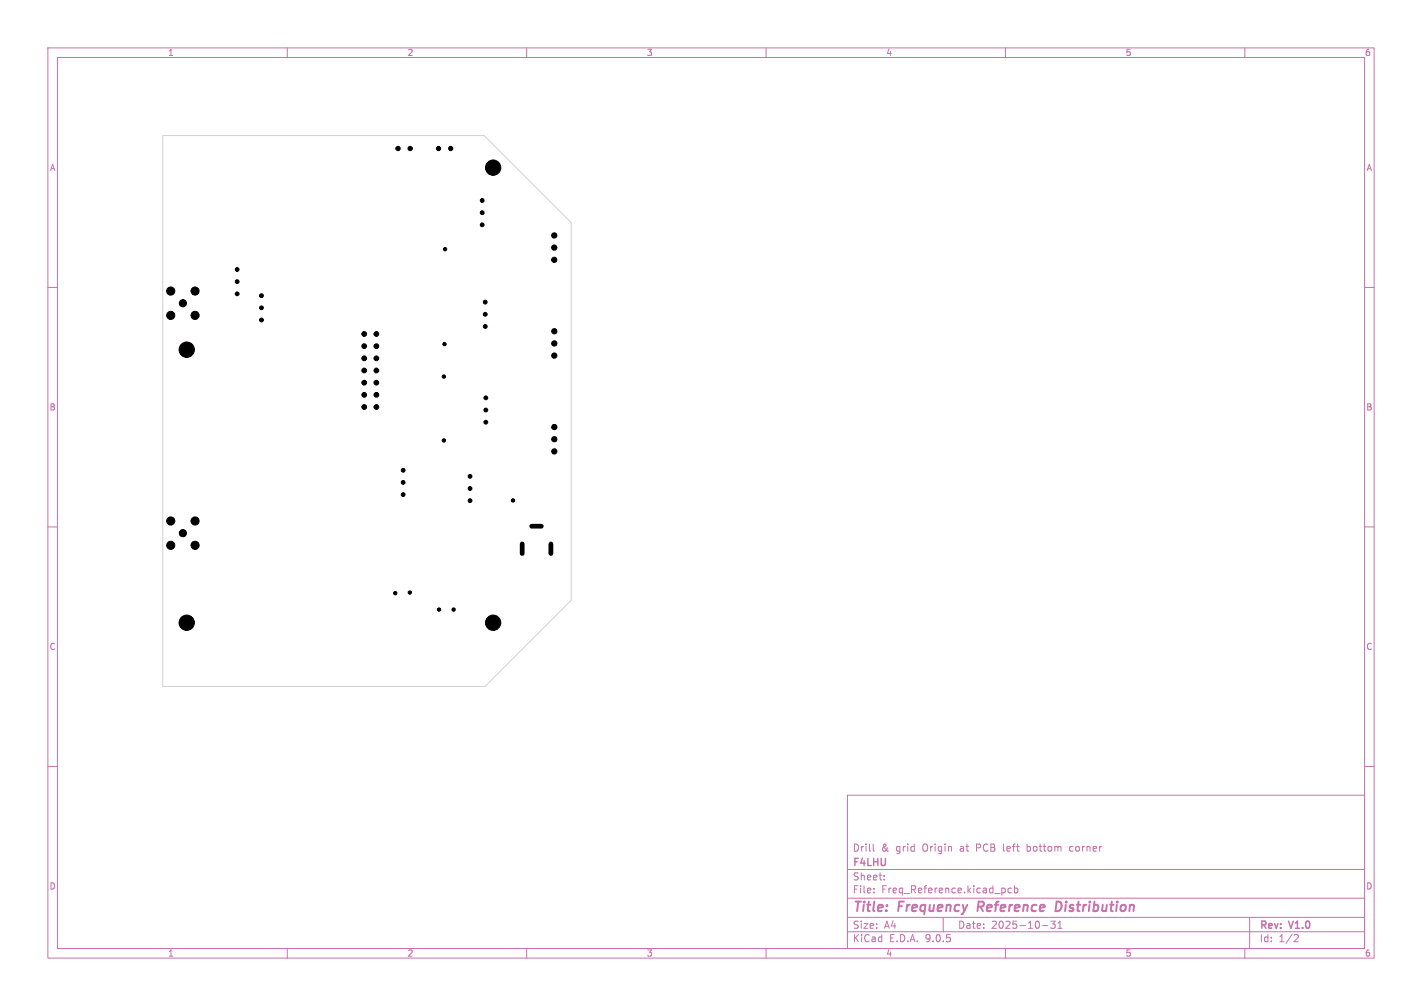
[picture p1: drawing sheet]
<svg xmlns="http://www.w3.org/2000/svg" width="297mm" height="210mm" viewBox="0 0 297 210" stroke-linecap="round" stroke-linejoin="round" font-family="sans-serif">
<defs><g id="words">
<g font-size="2.8" fill="#c872ab">
<text x="178" y="190.9">Title:</text>
<text x="187.7" y="190.9">Frequency</text>
<text x="205" y="190.9">Reference</text>
<text x="222.1" y="190.9">Distribution</text>
</g>
<g font-size="2.1" fill="#c872ab">
<text x="178" y="178">Drill</text>
<text x="184" y="178">&amp;</text>
<text x="187.2" y="178">grid</text>
<text x="192.8" y="178">Origin</text>
<text x="200.7" y="178">at</text>
<text x="204.3" y="178">PCB</text>
<text x="210" y="178">left</text>
<text x="215.1" y="178">bottom</text>
<text x="224.2" y="178">corner</text>
<text x="178" y="184">Sheet:</text>
<text x="178" y="181.2">F4LHU</text>
<text x="178" y="186.7">File:</text>
<text x="184.1" y="186.7">Freq_Reference.kicad_pcb</text>
<text x="178" y="196.9">KiCad</text>
<text x="178" y="194.1">Size:</text>
<text x="184.7" y="194.1">A4</text>
<text x="185.7" y="196.9">E.D.A.</text>
<text x="193.3" y="196.9">9.0.5</text>
<text x="200" y="194.1">Date:</text>
<text x="207" y="194.1">2025-10-31</text>
<text x="263" y="194.3">Rev:</text>
<text x="263" y="196.9">Id:</text>
<text x="267.1" y="196.9">1/2</text>
<text x="269.4" y="194.3">V1.0</text>
</g>
<g font-size="1.8" fill="#c872ab">
<text x="35" y="11.9">1</text>
<text x="85" y="11.9">2</text>
<text x="135" y="11.9">3</text>
<text x="185" y="11.9">4</text>
<text x="235" y="11.9">5</text>
<text x="285" y="11.9">6</text>
<text x="10.3" y="35.9">A</text>
<text x="285.4" y="35.9">A</text>
<text x="10.3" y="85.9">B</text>
<text x="285.3" y="85.9">B</text>
<text x="10.3" y="135.9">C</text>
<text x="285.3" y="135.9">C</text>
<text x="10.3" y="185.9">D</text>
<text x="285.3" y="185.9">D</text>
<text x="35" y="199.9">1</text>
<text x="85" y="199.9">2</text>
<text x="135" y="199.9">3</text>
<text x="185" y="199.9">4</text>
<text x="235" y="199.9">5</text>
<text x="285" y="199.9">6</text>
</g>
</g></defs>
<g fill="none" stroke="#c872ab" stroke-width=".21">
<path d="M10 10h277v190h-277zM12 12h273v186h-273zM60 10v2M110 10v2M160 10v2M210 10v2M260 10v2M10 60h2M285 60h2M10 110h2M285 110h2M10 160h2"/>
<path d="M177 166h108v32h-108zM182.4 176.2v1.3l.2 .2M223.7 176.7l-.3 .3v.4l.3 .3M285 160h2M60 198v2M110 198v2M160 198v2M177 194.5h108M177 191.5h108M177 187.5h108M177 181.5h108M182.5 186.3v.1"/>
<path d="M182.5 185.5v.1M184.7 183.6v.1M184.7 182.8v.1M197 191.5v3M209.7 185.4l.3 .3v.4l-.3 .3M210 198v2M211.2 185.5l-.4-.1-.3 .3 .2 .6h.5M211.9 185.5l.4-.1 .3 .3-.1 .6h-.6M211.9 184.9v1.5M217.7 193.2h1.2M219.5 192.3h.9l-.5 .6 .4 .1v.7l-.2 .1-.6-.1M221 193.8h.8"/>
<path d="M221 192.7l.4-.4v1.5M260 198v2M261 191.5v6.5M270.5 195.1l.5 .1 .2 .3-1 1.1h1"/>
</g>
<path d="M204.4 188.2l-.2 2M221.4 188.3l-.7-.1-.3 2h.5l.5-.3" fill="none" stroke="#c872ab" stroke-width=".4"/>
<path d="M34 28.3h67.1l18.2 18.2v78.8l-18 18h-67.3z" fill="none" stroke="#d0d2cd" stroke-width=".21"/>
<g fill="#000" stroke="#000" stroke-width=".21">
<circle cx="83.1" cy="31" r=".45"/>
<circle cx="85.7" cy="31" r=".45"/>
<circle cx="91.6" cy="31" r=".45"/>
<circle cx="94.1" cy="31" r=".45"/>
<circle cx="103" cy="35" r="1.6"/>
<circle cx="49.5" cy="56.3" r=".4"/>
<circle cx="49.5" cy="58.8" r=".4"/>
<circle cx="93" cy="52" r=".35"/>
<circle cx="100.7" cy="46.9" r=".4"/>
<circle cx="100.7" cy="44.4" r=".4"/>
<circle cx="100.7" cy="41.9" r=".4"/>
<circle cx="115.8" cy="49.2" r=".55"/>
<circle cx="115.8" cy="54.2" r=".55"/>
<circle cx="115.8" cy="51.7" r=".55"/>
<circle cx="35.7" cy="65.8" r=".85"/>
<circle cx="35.7" cy="60.8" r=".85"/>
<circle cx="38.2" cy="63.3" r=".75"/>
<circle cx="39" cy="73" r="1.6"/>
<circle cx="40.7" cy="65.8" r=".85"/>
<circle cx="40.7" cy="60.8" r=".85"/>
<circle cx="49.5" cy="61.3" r=".4"/>
<circle cx="54.6" cy="64.3" r=".4"/>
<circle cx="54.6" cy="66.8" r=".4"/>
<circle cx="54.6" cy="61.7" r=".4"/>
<circle cx="76.1" cy="77.3" r=".5"/>
<circle cx="76.1" cy="79.9" r=".5"/>
<circle cx="76.1" cy="72.3" r=".5"/>
<circle cx="76.1" cy="69.7" r=".5"/>
<circle cx="76.1" cy="74.8" r=".5"/>
<circle cx="78.6" cy="72.3" r=".5"/>
<circle cx="78.6" cy="69.7" r=".5"/>
<circle cx="78.6" cy="74.8" r=".5"/>
<circle cx="78.6" cy="79.9" r=".5"/>
<circle cx="78.6" cy="77.3" r=".5"/>
<circle cx="92.7" cy="78.6" r=".35"/>
<circle cx="92.8" cy="71.8" r=".35"/>
<circle cx="101.3" cy="68.1" r=".4"/>
<circle cx="101.3" cy="65.6" r=".4"/>
<circle cx="101.3" cy="63.1" r=".4"/>
<circle cx="115.8" cy="74.2" r=".55"/>
<circle cx="115.8" cy="69.2" r=".55"/>
<circle cx="115.8" cy="71.7" r=".55"/>
<circle cx="76.1" cy="82.4" r=".5"/>
<circle cx="76.1" cy="85" r=".5"/>
<circle cx="78.6" cy="85" r=".5"/>
<circle cx="78.6" cy="82.4" r=".5"/>
<circle cx="84.2" cy="98.2" r=".4"/>
<circle cx="92.7" cy="91.9" r=".35"/>
<circle cx="98.2" cy="99.4" r=".4"/>
<circle cx="101.5" cy="85.6" r=".4"/>
<circle cx="101.5" cy="83.1" r=".4"/>
<circle cx="101.5" cy="88.1" r=".4"/>
<circle cx="115.8" cy="91.7" r=".55"/>
<circle cx="115.8" cy="89.2" r=".55"/>
<circle cx="115.8" cy="94.2" r=".55"/>
<circle cx="35.7" cy="108.8" r=".85"/>
<circle cx="35.7" cy="113.8" r=".85"/>
<circle cx="38.2" cy="111.3" r=".75"/>
<circle cx="40.7" cy="113.8" r=".85"/>
<circle cx="40.7" cy="108.8" r=".85"/>
<circle cx="84.2" cy="100.7" r=".4"/>
<circle cx="84.2" cy="103.3" r=".4"/>
<circle cx="98.2" cy="104.5" r=".4"/>
<circle cx="98.2" cy="102" r=".4"/>
<circle cx="107.1" cy="104.5" r=".35"/>
<circle cx="39" cy="130" r="1.6"/>
<circle cx="82.5" cy="123.8" r=".35"/>
<circle cx="85.6" cy="123.7" r=".35"/>
<circle cx="91.7" cy="127.3" r=".35"/>
<circle cx="94.7" cy="127.3" r=".35"/>
<circle cx="103" cy="130" r="1.6"/>
</g>
<path d="M109.1 113.6v2M111.1 109.9h2M115.1 113.6v2" fill="none" stroke="#000" stroke-width="1"/>
<use href="#words"/>
</svg>
